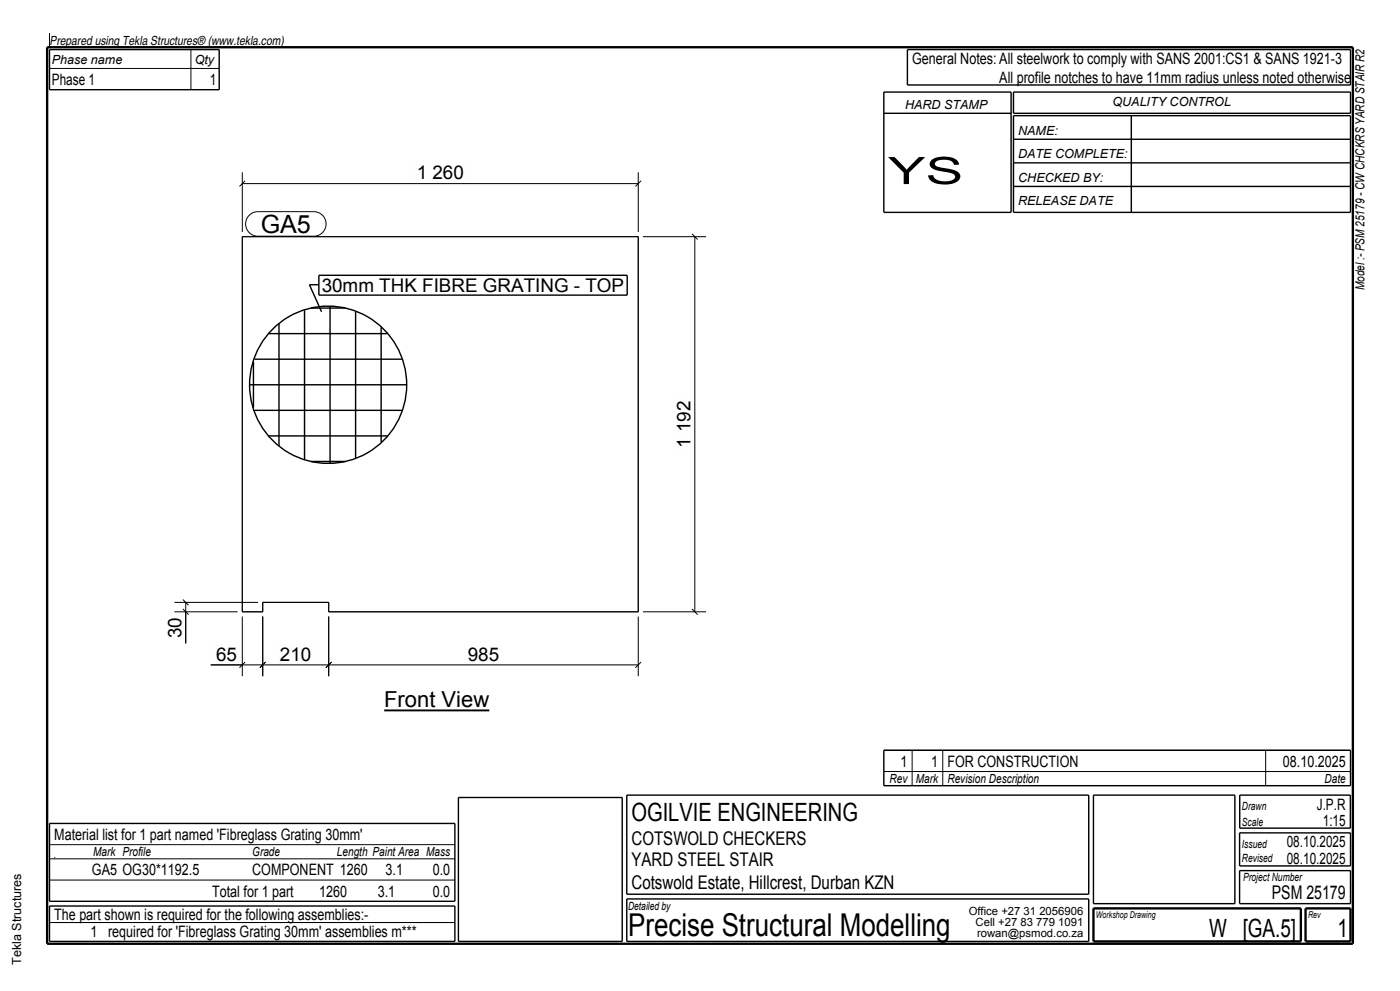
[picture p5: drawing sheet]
<svg xmlns="http://www.w3.org/2000/svg" width="420mm" height="297mm" viewBox="0 0 420 297" stroke-linecap="round" stroke-linejoin="round" font-family="sans-serif">
<defs><g id="words">
<text font-size="11.3" x="266.4" y="55.2">YS</text>
<text font-size="9.4" x="188.4" y="280.4">Precise Structural Modelling</text>
<g font-size="7.5">
<text x="78.2" y="69.9">GA5</text>
<text x="189.4" y="246.1">OGILVIE ENGINEERING</text>
<text x="362.8" y="280.7">W [GA.5]</text>
<text x="401.3" y="280.7">1</text>
</g>
<text font-size="6.6" x="115.3" y="211.9">Front View</text>
<g font-size="5.7">
<text x="125" y="53.8">1 260</text>
<text x="96.5" y="87.6">30mm THK FIBRE GRATING - TOP</text>
<text x="207.2" y="134.2" transform="rotate(-90 207.2 134.2)">1 192</text>
<text x="54.4" y="191.2" transform="rotate(-90 54.4 191.2)">30</text>
<text x="64.8" y="198">65</text>
<text x="84" y="198">210</text>
<text x="140.3" y="198">985</text>
<text x="189.4" y="253.1">COTSWOLD CHECKERS</text>
<text x="189.4" y="259.5">YARD STEEL STAIR</text>
<text x="189.4" y="266.6">Cotswold Estate, Hillcrest, Durban KZN</text>
<text x="381.6" y="269.4">PSM 25179</text>
</g>
<g font-size="4.7">
<text x="273.6" y="19.1">General Notes: All steelwork to comply with SANS 2001:CS1 &amp; SANS 1921-3</text>
<text x="15.6" y="25.5">Phase 1</text>
<text x="63" y="25.5">1</text>
<text x="299.8" y="24.8">All profile notches to have 11mm radius unless noted otherwise</text>
<text x="270.1" y="229.8">1</text>
<text x="279.3" y="229.8">1 FOR CONSTRUCTION</text>
<text x="384.9" y="229.8">08.10.2025</text>
<text x="395" y="242.9">J.P.R</text>
<text x="16.3" y="251.7">Material list for 1 part named 'Fibreglass Grating 30mm'</text>
<text x="396.8" y="247.5">1:15</text>
<text x="386" y="253.9">08.10.2025</text>
<text x="27.6" y="262.3">GA5 OG30*1192.5</text>
<text x="75.7" y="262.3">COMPONENT 1260</text>
<text x="115.7" y="262.3">3.1</text>
<text x="129.8" y="262.3">0.0</text>
<text x="386" y="258.8">08.10.2025</text>
<text x="63.6" y="268.7">Total for 1 part</text>
<text x="95.8" y="268.7">1260</text>
<text x="113.3" y="268.7">3.1</text>
<text x="129.8" y="268.7">0.0</text>
<text x="16.3" y="275.8">The part shown is required for the following assemblies:-</text>
<text x="27.1" y="280.7">1 required for 'Fibreglass Grating 30mm' assemblies m***</text>
</g>
<g font-size="3.8">
<text x="14.8" y="13.4">Prepared using Tekla Structures® (www.tekla.com)</text>
<text x="15.6" y="19.1">Phase name</text>
<text x="58.4" y="19.1">Qty</text>
<text x="271.5" y="32.5">HARD STAMP</text>
<text x="333.7" y="31.8">QUALITY CONTROL</text>
<text x="305.5" y="40.3">NAME:</text>
<text x="305.5" y="47.4">DATE COMPLETE:</text>
<text x="305.5" y="54.5">CHECKED BY:</text>
<text x="305.5" y="61.5">RELEASE DATE</text>
<text x="409.4" y="87" transform="rotate(-90 409.4 87)">Model :- PSM 25179 - CW CHCKRS YARD STAIR R2</text>
<text x="266.9" y="234.8">Rev</text>
<text x="274.7" y="234.8">Mark</text>
<text x="284.2" y="234.8">Revision Description</text>
<text x="397.4" y="234.8">Date</text>
<text x="27.9" y="256.7">Mark Profile</text>
<text x="75.7" y="256.7">Grade</text>
<text x="101.1" y="256.7">Length Paint Area Mass</text>
<text x="6.4" y="289.2" transform="rotate(-90 6.4 289.2)">Tekla Structures</text>
</g>
<g font-size="3.4">
<text x="372.6" y="242.9">Drawn</text>
<text x="372.6" y="247.5">Scale</text>
<text x="372.6" y="254.2">Issued</text>
<text x="372.6" y="258.4">Revised</text>
<text x="372.9" y="264.1">Project Number</text>
<text x="188.4" y="272.6">Detailed by</text>
<text x="290.6" y="274.4">Office +27 31 2056906</text>
<text x="292.7" y="277.5">Cell +27 83 779 1091</text>
<text x="293.1" y="280.7">rowan@psmod.co.za</text>
</g>
<g font-size="2.8">
<text x="328.8" y="275.1">Workshop Drawing</text>
<text x="392.4" y="275.1">Rev</text>
</g>
</g></defs>
<path d="M14.1 14.2h391.8v268.6h-391.8z" fill="none" stroke="#000" stroke-width=".71" stroke-linecap="butt"/>
<path d="M115.3 212.9h31.5" fill="none" stroke="#000" stroke-width=".57"/>
<path d="M115.3 206.9h31.5v5h-31.5z" fill-rule="evenodd" fill="#fefefb"/>
<g fill="none" stroke="#000" stroke-width=".3">
<path d="M14.8 9.9v4.3M57.3 14.9v12M14.8 20.5h51M72.7 51.6v17.9M72.7 55h118.8M73.5 54.2l-1.7 1.7M191.5 51.6v17.9M192.3 54.2l-1.7 1.7M72.7 70.9h118.8v112.5h-92.9v-2.9h-19.8v2.9h-6.1zM192.9 70.9h18.9M207.6 70.1l1.7 1.7M208.4 70.9v112.5"/>
<path d="M54.9 179.7l1.7 1.7M52.3 183.4h19M52.3 180.5h25.1M54.9 182.5l1.7 1.7M55.7 180.5v12.3M63.2 199.3h128.3M72.7 184.8v17.9M73.5 198.4l-1.7 1.7M78.8 184.8v17.9M79.7 198.4l-1.7 1.7M98.6 184.8v17.9M99.5 198.4l-1.7 1.7"/>
<path d="M191.5 184.8v17.9M192.3 198.4l-1.7 1.7M192.9 183.4h18.9M207.6 182.5l1.7 1.7M265.2 224.9h140M265.2 231.2h140M273.6 224.9v10.6M282.8 224.9v10.6M379.7 224.9v10.6M387.5 235.5h.1M14.8 253.1h121.7M14.8 257.4h121.7"/>
<path d="M16.3 257h.1M14.8 276.5h121.7M14.8 263.8h121.7"/>
</g>
<g fill="none" stroke="#000" stroke-width=".42">
<path d="M14.8 14.9h51v12h-51zM272.2 14.9h133v10.6h-133zM265.2 27.6h38.1v36.1h-38.1zM265.2 34h38.1M304 27.6h101.2v6.4h-101.2zM304 34.7h101.2v29h-101.2zM339.4 34.7v29M304 41.7h101.2M304 48.8h101.2M304 55.9h101.2M80.6 100h35.6M83.7 96.9v36.8"/>
<path d="M91.4 93v44.7M93.3 92.3h10.3M95.7 85.3h-2.9l3.7 8.1M99 91.8v47M106.7 93.4v43.8M114.3 98.1v34.4M74.9 115.3h47.1M76 108.4v13.8M76.3 107.7h44.3M76.3 123h44.3M80.6 130.6h35.6M93.3 138.3h10.3"/>
<path d="M137.5 239h49.2v43.1h-49.2zM188 238.3h138.6v29.7h-138.6zM265.2 224.9h140v10.6h-140zM328 238.3h42.5v32.5h-42.5zM371.9 238.3h33.2v9.9h-33.2zM14.8 246.8h121.7v23.3h-121.7zM371.9 249.6h33.3v9.9h-33.3zM14.8 271.5h121.7v10.6h-121.7zM188 269.4h138.6v12.7h-138.6zM371.9 260.9h33.3v9.9h-33.3z"/>
<circle cx="98.4" cy="115.3" r="23.6"/>
</g>
<path d="M328 272.2h62.3v9.9h-62.3zM391.7 272.2h13.5v9.9h-13.5z" fill="none" stroke="#000" stroke-width=".71" stroke-linecap="butt"/>
<g fill="#fefefb">
<path d="M78.2 64.3h15.1v5.6h-15.1z" fill-rule="evenodd"/>
<path d="M78.2 64.3h15.1v5.6h-15.1z" fill-rule="evenodd"/>
</g>
<path d="M74.8 64.5a3.7 3.7 0 0 1 2.6-1.1h16.7a3.7 3.7 0 0 1 3.7 3.7 3.7 3.7 0 0 1-3.7 3.7h-16.7a3.7 3.7 0 0 1-3.4-2.3 3.7 3.7 0 0 1 .8-4z" fill="none" stroke="#000" stroke-width=".3"/>
<g fill="#fefefb">
<path d="M96.5 83.4h90.8v4.2h-90.8z" fill-rule="evenodd"/>
<path d="M96.5 83.4h90.8v4.2h-90.8z" fill-rule="evenodd"/>
</g>
<path d="M95.7 82.5h92.5v5.9h-92.5z" fill="none" stroke="#000" stroke-width=".42"/>
<g fill="#fefefb">
<path d="M83.1 192.9h11.2v5.9h-11.2z" fill-rule="evenodd"/>
<path d="M139.5 192.9h11.1v5.9h-11.1z" fill-rule="evenodd"/>
<path d="M64 192.9h7.9v5.9h-7.9z" fill-rule="evenodd"/>
<path d="M124.2 48.7h15.8v5.9h-15.8z" fill-rule="evenodd"/>
<path d="M49.4 184.1h5.9v8h-5.9z" fill-rule="evenodd"/>
<path d="M202.1 119.2h5.9v15.9h-5.9z" fill-rule="evenodd"/>
</g>
<use href="#words"/>
</svg>
